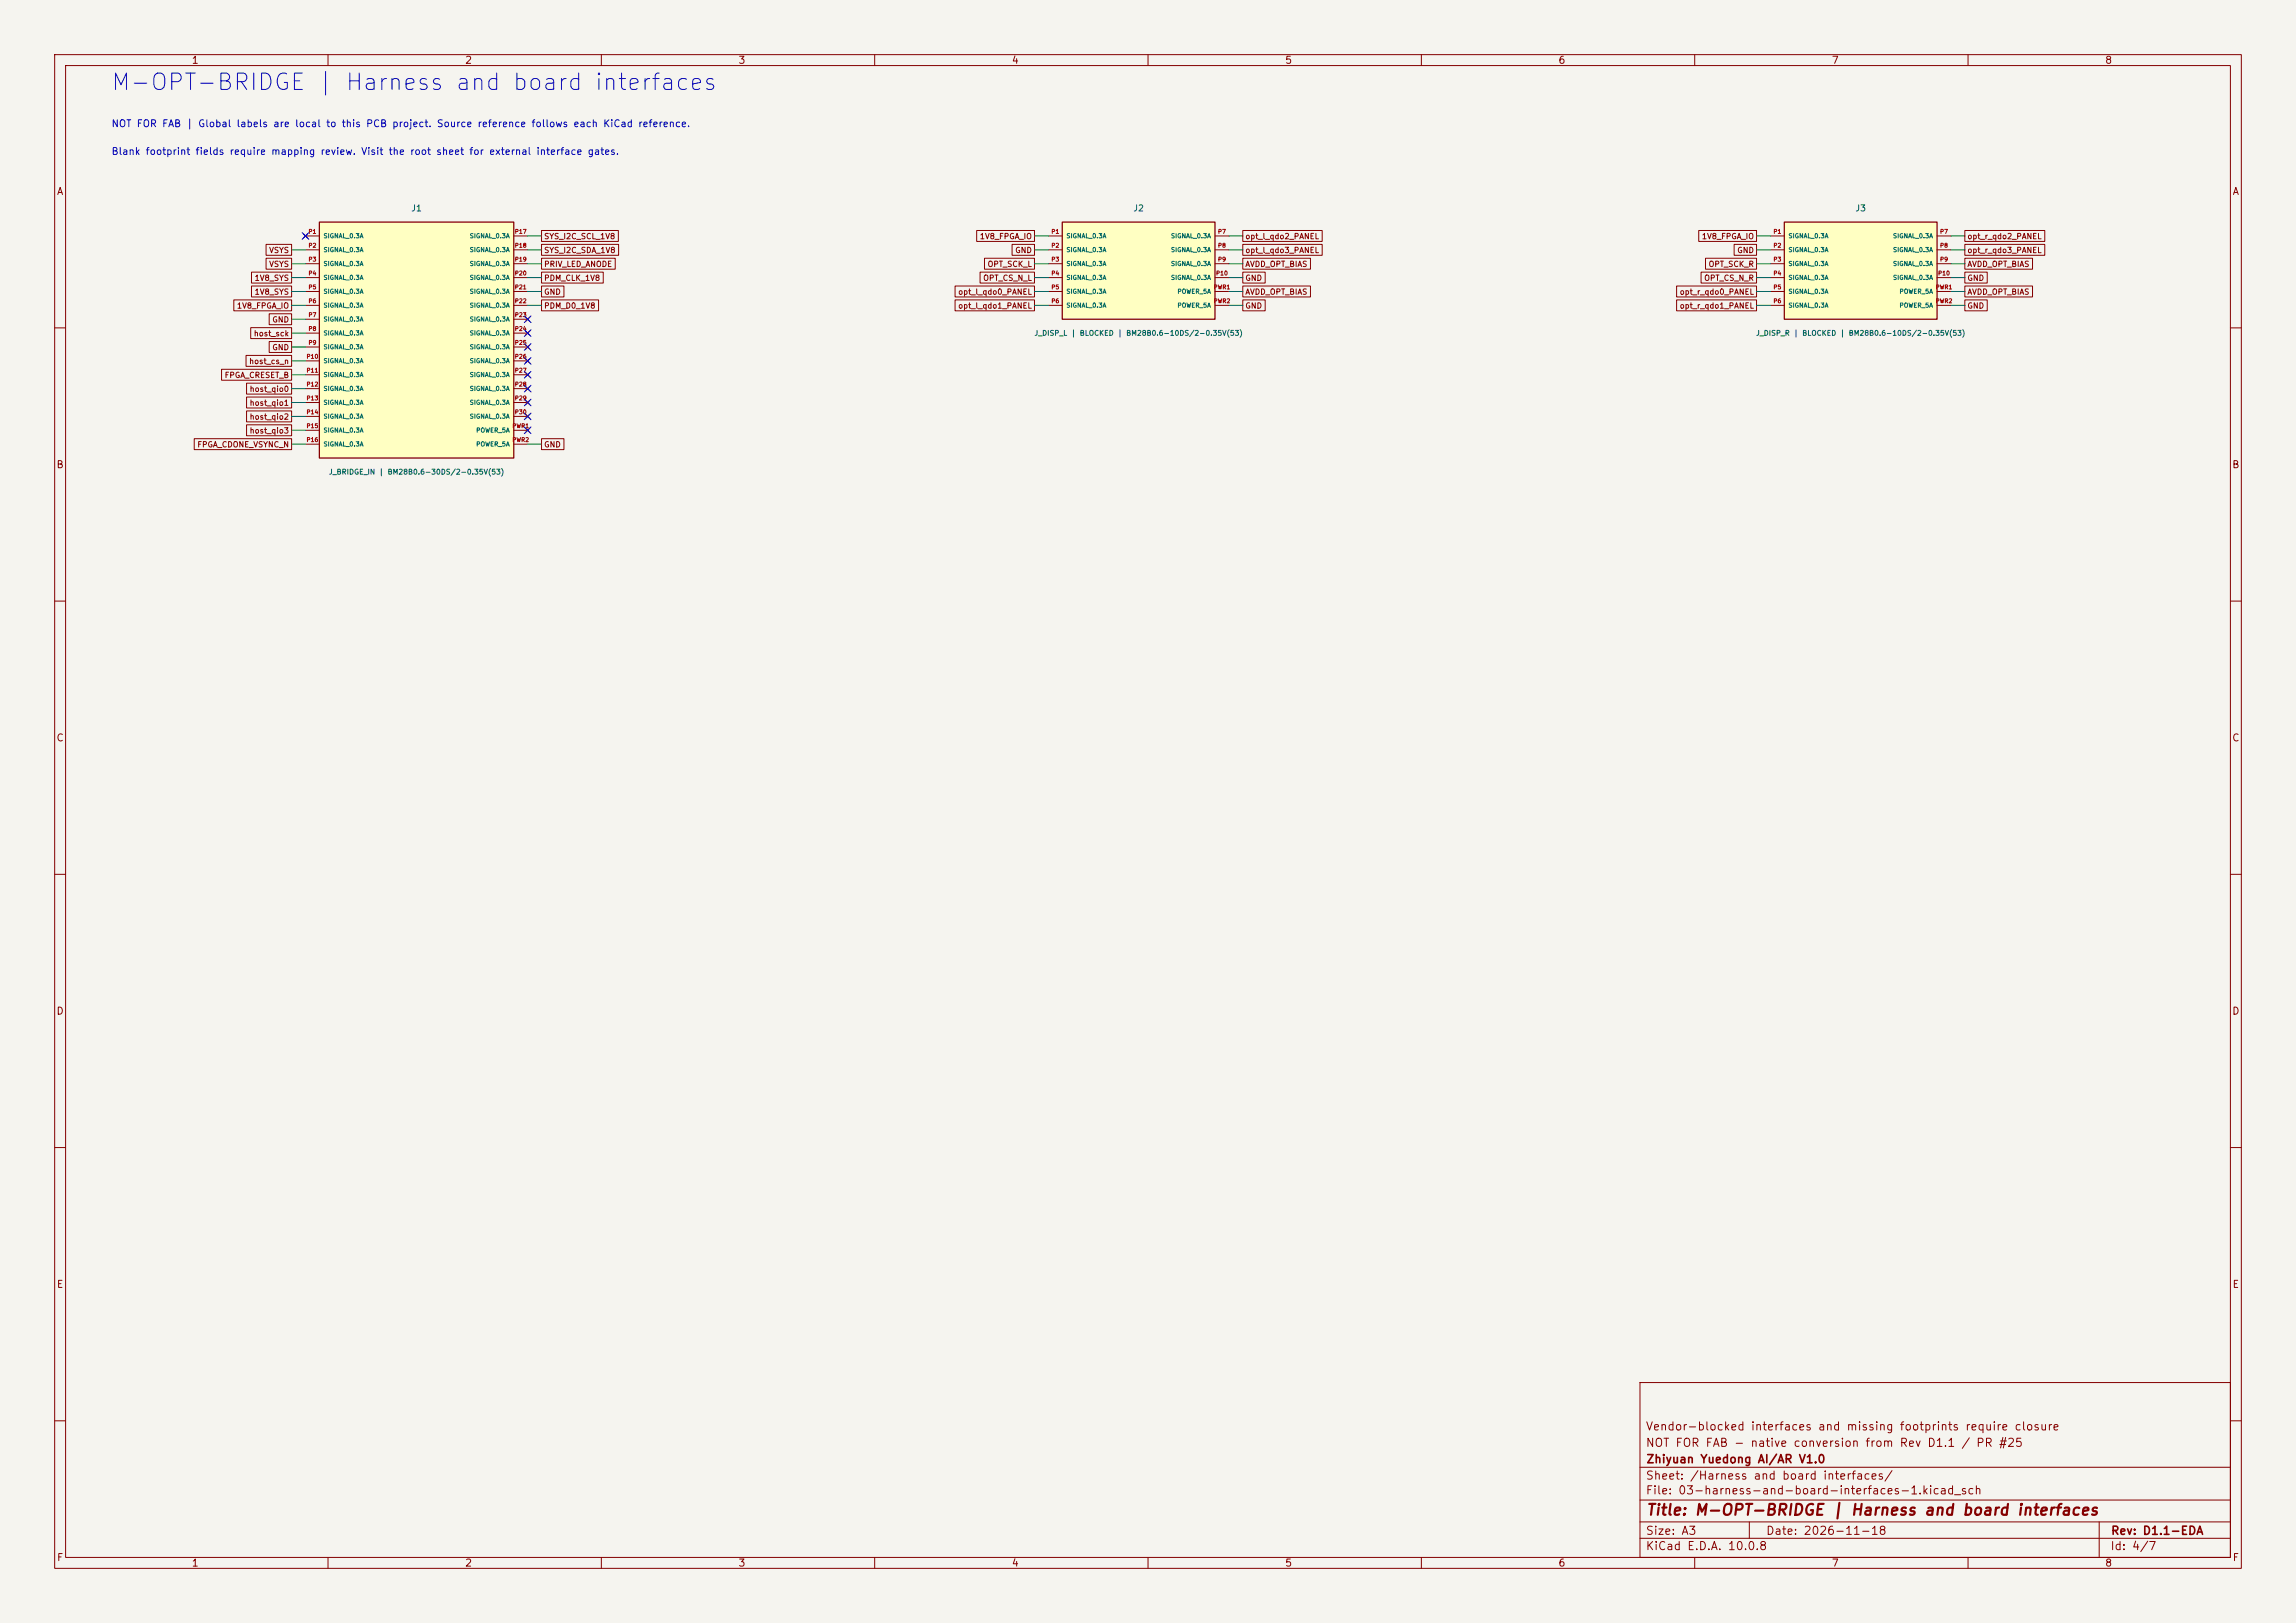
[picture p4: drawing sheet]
<svg xmlns="http://www.w3.org/2000/svg" width="420mm" height="297mm" viewBox="0 0 420 297" stroke-linecap="round" stroke-linejoin="round" font-family="sans-serif">
<defs><g id="words">
<text font-size="3" fill="#0000c2" x="20.1" y="17.3">M-OPT-BRIDGE | Harness and board interfaces</text>
<text font-size="2" fill="#840000" x="301" y="277.8">Title: M-OPT-BRIDGE | Harness and board interfaces</text>
<g font-size="1.5" fill="#840000">
<text x="300.9" y="262.1">Vendor-blocked interfaces and missing footprints require closure</text>
<text x="300.9" y="265.1">NOT FOR FAB - native conversion from Rev D1.1 / PR #25</text>
<text x="301" y="268.1">Zhiyuan Yuedong AI/AR V1.0</text>
<text x="300.9" y="273.8">File: 03-harness-and-board-interfaces-1.kicad_sch</text>
<text x="300.9" y="271.1">Sheet: /Harness and board interfaces/</text>
<text x="300.9" y="281.2">Size: A3</text>
<text x="322.9" y="281.2">Date: 2026-11-18</text>
<text x="386" y="281.2">Rev: D1.1-EDA</text>
<text x="300.9" y="284">KiCad E.D.A. 10.0.8</text>
<text x="385.9" y="284">Id: 4/7</text>
</g>
<g font-size="1.3" fill="#840000">
<text x="35" y="12">1</text>
<text x="85" y="12">2</text>
<text x="135" y="12">3</text>
<text x="185" y="12">4</text>
<text x="235" y="12">5</text>
<text x="285" y="12">6</text>
<text x="335" y="12">7</text>
<text x="385" y="12">8</text>
<text x="10.3" y="36">A</text>
<text x="408.3" y="36">A</text>
<text x="10.2" y="86">B</text>
<text x="408.2" y="86">B</text>
<text x="10.2" y="136">C</text>
<text x="408.2" y="136">C</text>
<text x="10.2" y="186">D</text>
<text x="408.2" y="186">D</text>
<text x="10.3" y="236">E</text>
<text x="408.3" y="236">E</text>
<text x="10.3" y="286">F</text>
<text x="35" y="287">1</text>
<text x="85" y="287">2</text>
<text x="135" y="287">3</text>
<text x="185" y="287">4</text>
<text x="235" y="287">5</text>
<text x="285" y="287">6</text>
<text x="335" y="287">7</text>
<text x="385" y="287">8</text>
<text x="408.3" y="286">F</text>
</g>
<g font-size="1.3" fill="#0000c2">
<text x="20.3" y="23.6">NOT FOR FAB | Global labels are local to this PCB project. Source reference follows each KiCad reference.</text>
<text x="20.3" y="28.7">Blank footprint fields require mapping review. Visit the root sheet for external interface gates.</text>
</g>
<g font-size="1.1" fill="#006464">
<text x="75.1" y="38.9">J1</text>
<text x="207.2" y="38.9">J2</text>
<text x="339.3" y="38.9">J3</text>
</g>
<g font-size="1" fill="#840000">
<text x="49.1" y="46.5">VSYS</text>
<text x="99.4" y="44">SYS_I2C_SCL_1V8</text>
<text x="99.4" y="46.5">SYS_I2C_SDA_1V8</text>
<text x="179.1" y="44">1V8_FPGA_IO</text>
<text x="185.6" y="46.5">GND</text>
<text x="227.7" y="44">opt_l_qdo2_PANEL</text>
<text x="227.7" y="46.5">opt_l_qdo3_PANEL</text>
<text x="311.2" y="44">1V8_FPGA_IO</text>
<text x="317.7" y="46.5">GND</text>
<text x="359.8" y="44">opt_r_qdo2_PANEL</text>
<text x="359.8" y="46.5">opt_r_qdo3_PANEL</text>
<text x="46.5" y="51.6">1V8_SYS</text>
<text x="49.1" y="49.1">VSYS</text>
<text x="99.4" y="49.1">PRIV_LED_ANODE</text>
<text x="99.4" y="51.6">PDM_CLK_1V8</text>
<text x="179.8" y="51.6">OPT_CS_N_L</text>
<text x="180.6" y="49.1">OPT_SCK_L</text>
<text x="227.7" y="49.1">AVDD_OPT_BIAS</text>
<text x="227.7" y="51.6">GND</text>
<text x="311.6" y="51.6">OPT_CS_N_R</text>
<text x="312.4" y="49.1">OPT_SCK_R</text>
<text x="359.8" y="49.1">AVDD_OPT_BIAS</text>
<text x="359.8" y="51.6">GND</text>
<text x="43.2" y="56.7">1V8_FPGA_IO</text>
<text x="46.5" y="54.2">1V8_SYS</text>
<text x="49.7" y="59.2">GND</text>
<text x="99.4" y="56.7">PDM_D0_1V8</text>
<text x="99.4" y="54.2">GND</text>
<text x="175.2" y="54.2">opt_l_qdo0_PANEL</text>
<text x="175.2" y="56.7">opt_l_qdo1_PANEL</text>
<text x="227.7" y="54.2">AVDD_OPT_BIAS</text>
<text x="227.7" y="56.7">GND</text>
<text x="307.2" y="54.2">opt_r_qdo0_PANEL</text>
<text x="307.2" y="56.7">opt_r_qdo1_PANEL</text>
<text x="359.8" y="56.7">GND</text>
<text x="359.8" y="54.2">AVDD_OPT_BIAS</text>
<text x="46.3" y="61.8">host_sck</text>
<text x="49.7" y="64.3">GND</text>
<text x="41" y="69.4">FPGA_CRESET_B</text>
<text x="45.5" y="66.9">host_cs_n</text>
<text x="45.6" y="71.9">host_qio0</text>
<text x="45.6" y="74.5">host_qio1</text>
<text x="45.6" y="77">host_qio2</text>
<text x="36" y="82.1">FPGA_CDONE_VSYNC_N</text>
<text x="45.6" y="79.6">host_qio3</text>
<text x="99.4" y="82.1">GND</text>
</g>
<g font-size=".9" fill="#006464">
<text x="189.1" y="61.7">J_DISP_L | BLOCKED | BM28B0.6-10DS/2-0.35V(53)</text>
<text x="321.1" y="61.7">J_DISP_R | BLOCKED | BM28B0.6-10DS/2-0.35V(53)</text>
<text x="60.1" y="87.1">J_BRIDGE_IN | BM28B0.6-30DS/2-0.35V(53)</text>
</g>
<g font-size=".8" fill="#a90000">
<text x="56.3" y="43">P1</text>
<text x="56.3" y="45.5">P2</text>
<text x="94.1" y="43">P17</text>
<text x="94.1" y="45.5">P18</text>
<text x="192.2" y="43">P1</text>
<text x="192.2" y="45.5">P2</text>
<text x="222.7" y="43">P7</text>
<text x="222.7" y="45.5">P8</text>
<text x="324.3" y="43">P1</text>
<text x="324.3" y="45.5">P2</text>
<text x="354.8" y="43">P7</text>
<text x="354.8" y="45.5">P8</text>
<text x="56.3" y="48">P3</text>
<text x="56.3" y="50.6">P4</text>
<text x="56.3" y="53.1">P5</text>
<text x="94.1" y="48">P19</text>
<text x="94.1" y="50.6">P20</text>
<text x="94.1" y="53.1">P21</text>
<text x="192.2" y="48">P3</text>
<text x="192.2" y="50.6">P4</text>
<text x="192.2" y="53.1">P5</text>
<text x="221.9" y="53.1">PWR1</text>
<text x="222.4" y="50.6">P10</text>
<text x="222.7" y="48">P9</text>
<text x="324.3" y="48">P3</text>
<text x="324.3" y="50.6">P4</text>
<text x="324.3" y="53.1">P5</text>
<text x="354" y="53.1">PWR1</text>
<text x="354.4" y="50.6">P10</text>
<text x="354.8" y="48">P9</text>
<text x="56.3" y="55.7">P6</text>
<text x="56.3" y="58.2">P7</text>
<text x="94.1" y="55.7">P22</text>
<text x="94.1" y="58.2">P23</text>
<text x="192.2" y="55.7">P6</text>
<text x="221.9" y="55.7">PWR2</text>
<text x="324.3" y="55.7">P6</text>
<text x="354" y="55.7">PWR2</text>
<text x="56" y="65.8">P10</text>
<text x="56.3" y="60.7">P8</text>
<text x="56.3" y="63.3">P9</text>
<text x="94.1" y="60.7">P24</text>
<text x="94.1" y="63.3">P25</text>
<text x="94.1" y="65.8">P26</text>
<text x="56" y="68.4">P11</text>
<text x="56" y="70.9">P12</text>
<text x="94.1" y="68.4">P27</text>
<text x="94.1" y="70.9">P28</text>
<text x="56" y="73.4">P13</text>
<text x="56" y="76">P14</text>
<text x="94.1" y="73.4">P29</text>
<text x="94.1" y="76">P30</text>
<text x="56" y="78.5">P15</text>
<text x="56" y="81.1">P16</text>
<text x="93.6" y="78.5">PWR1</text>
<text x="93.6" y="81.1">PWR2</text>
</g>
<g font-size=".8" fill="#006464">
<text x="59.1" y="43.8">SIGNAL_0.3A</text>
<text x="59.1" y="46.3">SIGNAL_0.3A</text>
<text x="85.8" y="43.8">SIGNAL_0.3A</text>
<text x="85.8" y="46.3">SIGNAL_0.3A</text>
<text x="195" y="43.8">SIGNAL_0.3A</text>
<text x="195" y="46.3">SIGNAL_0.3A</text>
<text x="214.1" y="43.8">SIGNAL_0.3A</text>
<text x="214.1" y="46.3">SIGNAL_0.3A</text>
<text x="327.1" y="43.8">SIGNAL_0.3A</text>
<text x="327.1" y="46.3">SIGNAL_0.3A</text>
<text x="346.2" y="43.8">SIGNAL_0.3A</text>
<text x="346.2" y="46.3">SIGNAL_0.3A</text>
<text x="59.1" y="48.9">SIGNAL_0.3A</text>
<text x="59.1" y="51.4">SIGNAL_0.3A</text>
<text x="59.1" y="53.9">SIGNAL_0.3A</text>
<text x="85.8" y="48.9">SIGNAL_0.3A</text>
<text x="85.8" y="51.4">SIGNAL_0.3A</text>
<text x="85.8" y="53.9">SIGNAL_0.3A</text>
<text x="195" y="48.9">SIGNAL_0.3A</text>
<text x="195" y="51.4">SIGNAL_0.3A</text>
<text x="195" y="53.9">SIGNAL_0.3A</text>
<text x="214.1" y="48.9">SIGNAL_0.3A</text>
<text x="214.1" y="51.4">SIGNAL_0.3A</text>
<text x="215.3" y="53.9">POWER_5A</text>
<text x="327.1" y="48.9">SIGNAL_0.3A</text>
<text x="327.1" y="51.4">SIGNAL_0.3A</text>
<text x="327.1" y="53.9">SIGNAL_0.3A</text>
<text x="346.2" y="48.9">SIGNAL_0.3A</text>
<text x="346.2" y="51.4">SIGNAL_0.3A</text>
<text x="347.4" y="53.9">POWER_5A</text>
<text x="59.1" y="56.5">SIGNAL_0.3A</text>
<text x="59.1" y="59">SIGNAL_0.3A</text>
<text x="85.8" y="56.5">SIGNAL_0.3A</text>
<text x="85.8" y="59">SIGNAL_0.3A</text>
<text x="195" y="56.5">SIGNAL_0.3A</text>
<text x="215.3" y="56.5">POWER_5A</text>
<text x="327.1" y="56.5">SIGNAL_0.3A</text>
<text x="347.4" y="56.5">POWER_5A</text>
<text x="59.1" y="61.6">SIGNAL_0.3A</text>
<text x="59.1" y="64.1">SIGNAL_0.3A</text>
<text x="85.8" y="61.6">SIGNAL_0.3A</text>
<text x="85.8" y="64.1">SIGNAL_0.3A</text>
<text x="59.1" y="66.6">SIGNAL_0.3A</text>
<text x="59.1" y="69.2">SIGNAL_0.3A</text>
<text x="59.1" y="71.7">SIGNAL_0.3A</text>
<text x="85.8" y="66.6">SIGNAL_0.3A</text>
<text x="85.8" y="69.2">SIGNAL_0.3A</text>
<text x="85.8" y="71.7">SIGNAL_0.3A</text>
<text x="59.1" y="74.3">SIGNAL_0.3A</text>
<text x="59.1" y="76.8">SIGNAL_0.3A</text>
<text x="85.8" y="74.3">SIGNAL_0.3A</text>
<text x="85.8" y="76.8">SIGNAL_0.3A</text>
<text x="59.1" y="79.3">SIGNAL_0.3A</text>
<text x="59.1" y="81.9">SIGNAL_0.3A</text>
<text x="87" y="79.3">POWER_5A</text>
<text x="87" y="81.9">POWER_5A</text>
</g>
</g></defs>
<path d="M0 0h420v297h-420z" fill="#f5f4ef" stroke="#f5f4ef" stroke-width=".18"/>
<g fill="none" stroke="#840000" stroke-width=".18">
<path d="M10 10h400v277h-400zM12 12h396v273h-396zM60 10v2M110 10v2M160 10v2M210 10v2M260 10v2M310 10v2M360 10v2M10 60h2M408 60h2M10 110h2"/>
<path d="M408 110h2M10 160h2M408 160h2M10 210h2M408 210h2M300 253h108v32h-108zM10 260h2M300 278.5h108M300 274.5h108M300 268.5h108M320 278.5v3M384 278.5v6.5"/>
<path d="M408 260h2M60 285v2M110 285v2M160 285v2M210 285v2M260 285v2M300 281.5h108M310 285v2M360 285v2"/>
</g>
<path d="M58.4 40.6h35.6v43.2h-35.6z" fill="#ffffc2"/>
<path d="M58.4 40.6h35.6v43.2h-35.6z" fill="none" stroke="#840000" stroke-width=".23"/>
<g fill="none" stroke="#840000" stroke-width=".18">
<path d="M55.5 42.8l.8 .8M55.9 43.2h2.5M55.9 45.7h2.5M55.9 48.3h2.5M55.9 50.8h2.5M55.9 53.3h2.5M55.9 55.9h2.5M55.9 58.4h2.5M56.3 42.8l-.8 .8M94 43.2h2.5M94 45.7h2.5M94 48.3h2.5"/>
<path d="M94 50.8h2.5M94 53.3h2.5M94 55.9h2.5M94 58.4h2.5M96.1 58l.8 .8M96.9 58l-.8 .8M55.9 61h2.5M55.9 63.5h2.5M55.9 66h2.5M55.9 68.6h2.5M55.9 71.1h2.5M55.9 73.7h2.5"/>
<path d="M55.9 76.2h2.5M55.9 78.7h2.5M94 61h2.5M94 63.5h2.5M94 66h2.5M94 68.6h2.5M94 71.1h2.5M94 73.7h2.5M94 76.2h2.5M94 78.7h2.5M96.1 60.6l.8 .7M96.1 63.1l.8 .8"/>
<path d="M96.1 65.7l.8 .7M96.1 68.2l.8 .8M96.1 70.7l.8 .8M96.1 73.3l.8 .7M96.1 75.8l.8 .8M96.1 78.4l.8 .7M96.9 60.6l-.8 .7M96.9 63.1l-.8 .8M96.9 65.7l-.8 .7M96.9 68.2l-.8 .8M96.9 70.7l-.8 .8M96.9 73.3l-.8 .7"/>
<path d="M96.9 75.8l-.8 .8M96.9 78.4l-.8 .7M55.9 81.3h2.5M94 81.3h2.5"/>
</g>
<path d="M326.4 40.6h27.9v17.8h-27.9z" fill="#ffffc2"/>
<path d="M326.4 40.6h27.9v17.8h-27.9z" fill="none" stroke="#840000" stroke-width=".23"/>
<path d="M323.8 43.2h2.6M323.8 45.7h2.6M323.8 48.3h2.6M323.8 50.8h2.6M323.8 53.3h2.6M323.8 55.9h2.6M354.3 43.2h2.6M354.3 45.7h2.6M354.3 48.3h2.6M354.3 50.8h2.6M354.3 53.3h2.6M354.3 55.9h2.6" fill="none" stroke="#840000" stroke-width=".18"/>
<path d="M194.3 40.6h27.9v17.8h-27.9z" fill="#ffffc2"/>
<path d="M194.3 40.6h27.9v17.8h-27.9z" fill="none" stroke="#840000" stroke-width=".23"/>
<g fill="none" stroke="#840000" stroke-width=".18">
<path d="M42.8 54.9h10.5v2h-10.5zM45.9 60h7.4v2h-7.4zM46 49.8h7.3v2h-7.3zM46 52.3h7.3v2h-7.3zM48.7 44.7h4.6v2h-4.6zM48.7 47.3h4.6v2h-4.6zM49.2 57.4h4.1v2h-4.1zM99.1 54.9h10.4v2h-10.4zM99.1 42.2h14v2h-14zM99.1 44.7h14.1v2h-14.1zM99.1 47.3h13.4v2h-13.4zM99.1 49.8h11.2v2h-11.2z"/>
<path d="M99.1 52.3h4.1v2h-4.1zM174.7 52.3h14.5v2h-14.5zM174.7 54.9h14.5v2h-14.5zM178.7 42.2h10.5v2h-10.5zM179.3 49.8h9.9v2h-9.9zM180.1 47.3h9.1v2h-9.1zM185.1 44.7h4.1v2h-4.1zM191.8 43.2h2.5M191.8 45.7h2.5M191.8 48.3h2.5M191.8 50.8h2.5M191.8 53.3h2.5"/>
<path d="M191.8 55.9h2.5M222.2 43.2h2.6M222.2 45.7h2.6M222.2 48.3h2.6M222.2 50.8h2.6M222.2 53.3h2.6M222.2 55.9h2.6M227.3 47.3h12.4v2h-12.4zM227.3 49.8h4.1v2h-4.1zM227.3 52.3h12.4v2h-12.4zM227.3 54.9h4.1v2h-4.1zM227.3 42.2h14.6v2h-14.6z"/>
<path d="M227.3 44.7h14.6v2h-14.6zM306.7 52.3h14.6v2h-14.6zM306.7 54.9h14.6v2h-14.6zM310.7 42.2h10.6v2h-10.6zM311.2 49.8h10.1v2h-10.1zM312 47.3h9.3v2h-9.3zM317.2 44.7h4.1v2h-4.1zM359.4 54.9h4.1v2h-4.1zM359.4 42.2h14.6v2h-14.6zM359.4 44.7h14.6v2h-14.6zM359.4 47.3h12.4v2h-12.4zM359.4 49.8h4.1v2h-4.1z"/>
<path d="M359.4 52.3h12.4v2h-12.4zM40.5 67.6h12.8v2h-12.8zM45 65h8.3v2h-8.3zM45.1 70.1h8.2v2h-8.2zM45.1 72.7h8.2v2h-8.2zM45.1 75.2h8.2v2h-8.2zM45.1 77.7h8.2v2h-8.2zM49.2 62.5h4.1v2h-4.1zM35.5 80.3h17.8v2h-17.8zM99.1 80.3h4.1v2h-4.1z"/>
</g>
<g fill="none" stroke="#009600" stroke-width=".18">
<path d="M53.3 50.8h2.6M53.3 45.7h2.6M53.3 48.3h2.6M53.3 53.3h2.6M53.3 55.9h2.6M53.3 58.4h2.6M96.5 50.8h2.6M96.5 43.2h2.6M96.5 45.7h2.6M96.5 48.3h2.6M96.5 53.3h2.6M96.5 55.9h2.6"/>
<path d="M189.2 50.8h2.6M189.2 43.2h2.6M189.2 45.7h2.6M189.2 48.3h2.6M189.2 53.3h2.6M189.2 55.9h2.6M224.8 50.8h2.5M224.8 43.2h2.5M224.8 45.7h2.5M224.8 48.3h2.5M224.8 53.3h2.5M224.8 55.9h2.5"/>
<path d="M321.3 50.8h2.5M321.3 43.2h2.5M321.3 45.7h2.5M321.3 48.3h2.5M321.3 53.3h2.5M321.3 55.9h2.5M356.9 50.8h2.5M356.9 43.2h2.5M356.9 45.7h2.5M356.9 48.3h2.5M356.9 53.3h2.5M356.9 55.9h2.5"/>
<path d="M53.3 68.6h2.6M53.3 61h2.6M53.3 63.5h2.6M53.3 66h2.6M53.3 73.7h2.6M53.3 76.2h2.6M53.3 78.7h2.6M53.3 71.1h2.6M53.3 81.3h2.6M96.5 81.3h2.6"/>
</g>
<g fill="none" stroke="#000084" stroke-width=".18">
<path d="M55.3 42.6l1.2 1.2M56.5 42.6l-1.2 1.2M95.9 57.8l1.2 1.2M97.1 57.8l-1.2 1.2M95.9 60.4l1.2 1.2M95.9 62.9l1.2 1.2M95.9 65.4l1.2 1.2M95.9 73.1l1.2 1.2M95.9 75.6l1.2 1.2M95.9 78.1l1.2 1.2M95.9 68l1.2 1.2M95.9 70.5l1.2 1.2"/>
<path d="M97.1 60.4l-1.2 1.2M97.1 62.9l-1.2 1.2M97.1 65.4l-1.2 1.2M97.1 73.1l-1.2 1.2M97.1 75.6l-1.2 1.2M97.1 78.1l-1.2 1.2M97.1 68l-1.2 1.2M97.1 70.5l-1.2 1.2"/>
</g>
<use href="#words"/>
</svg>
